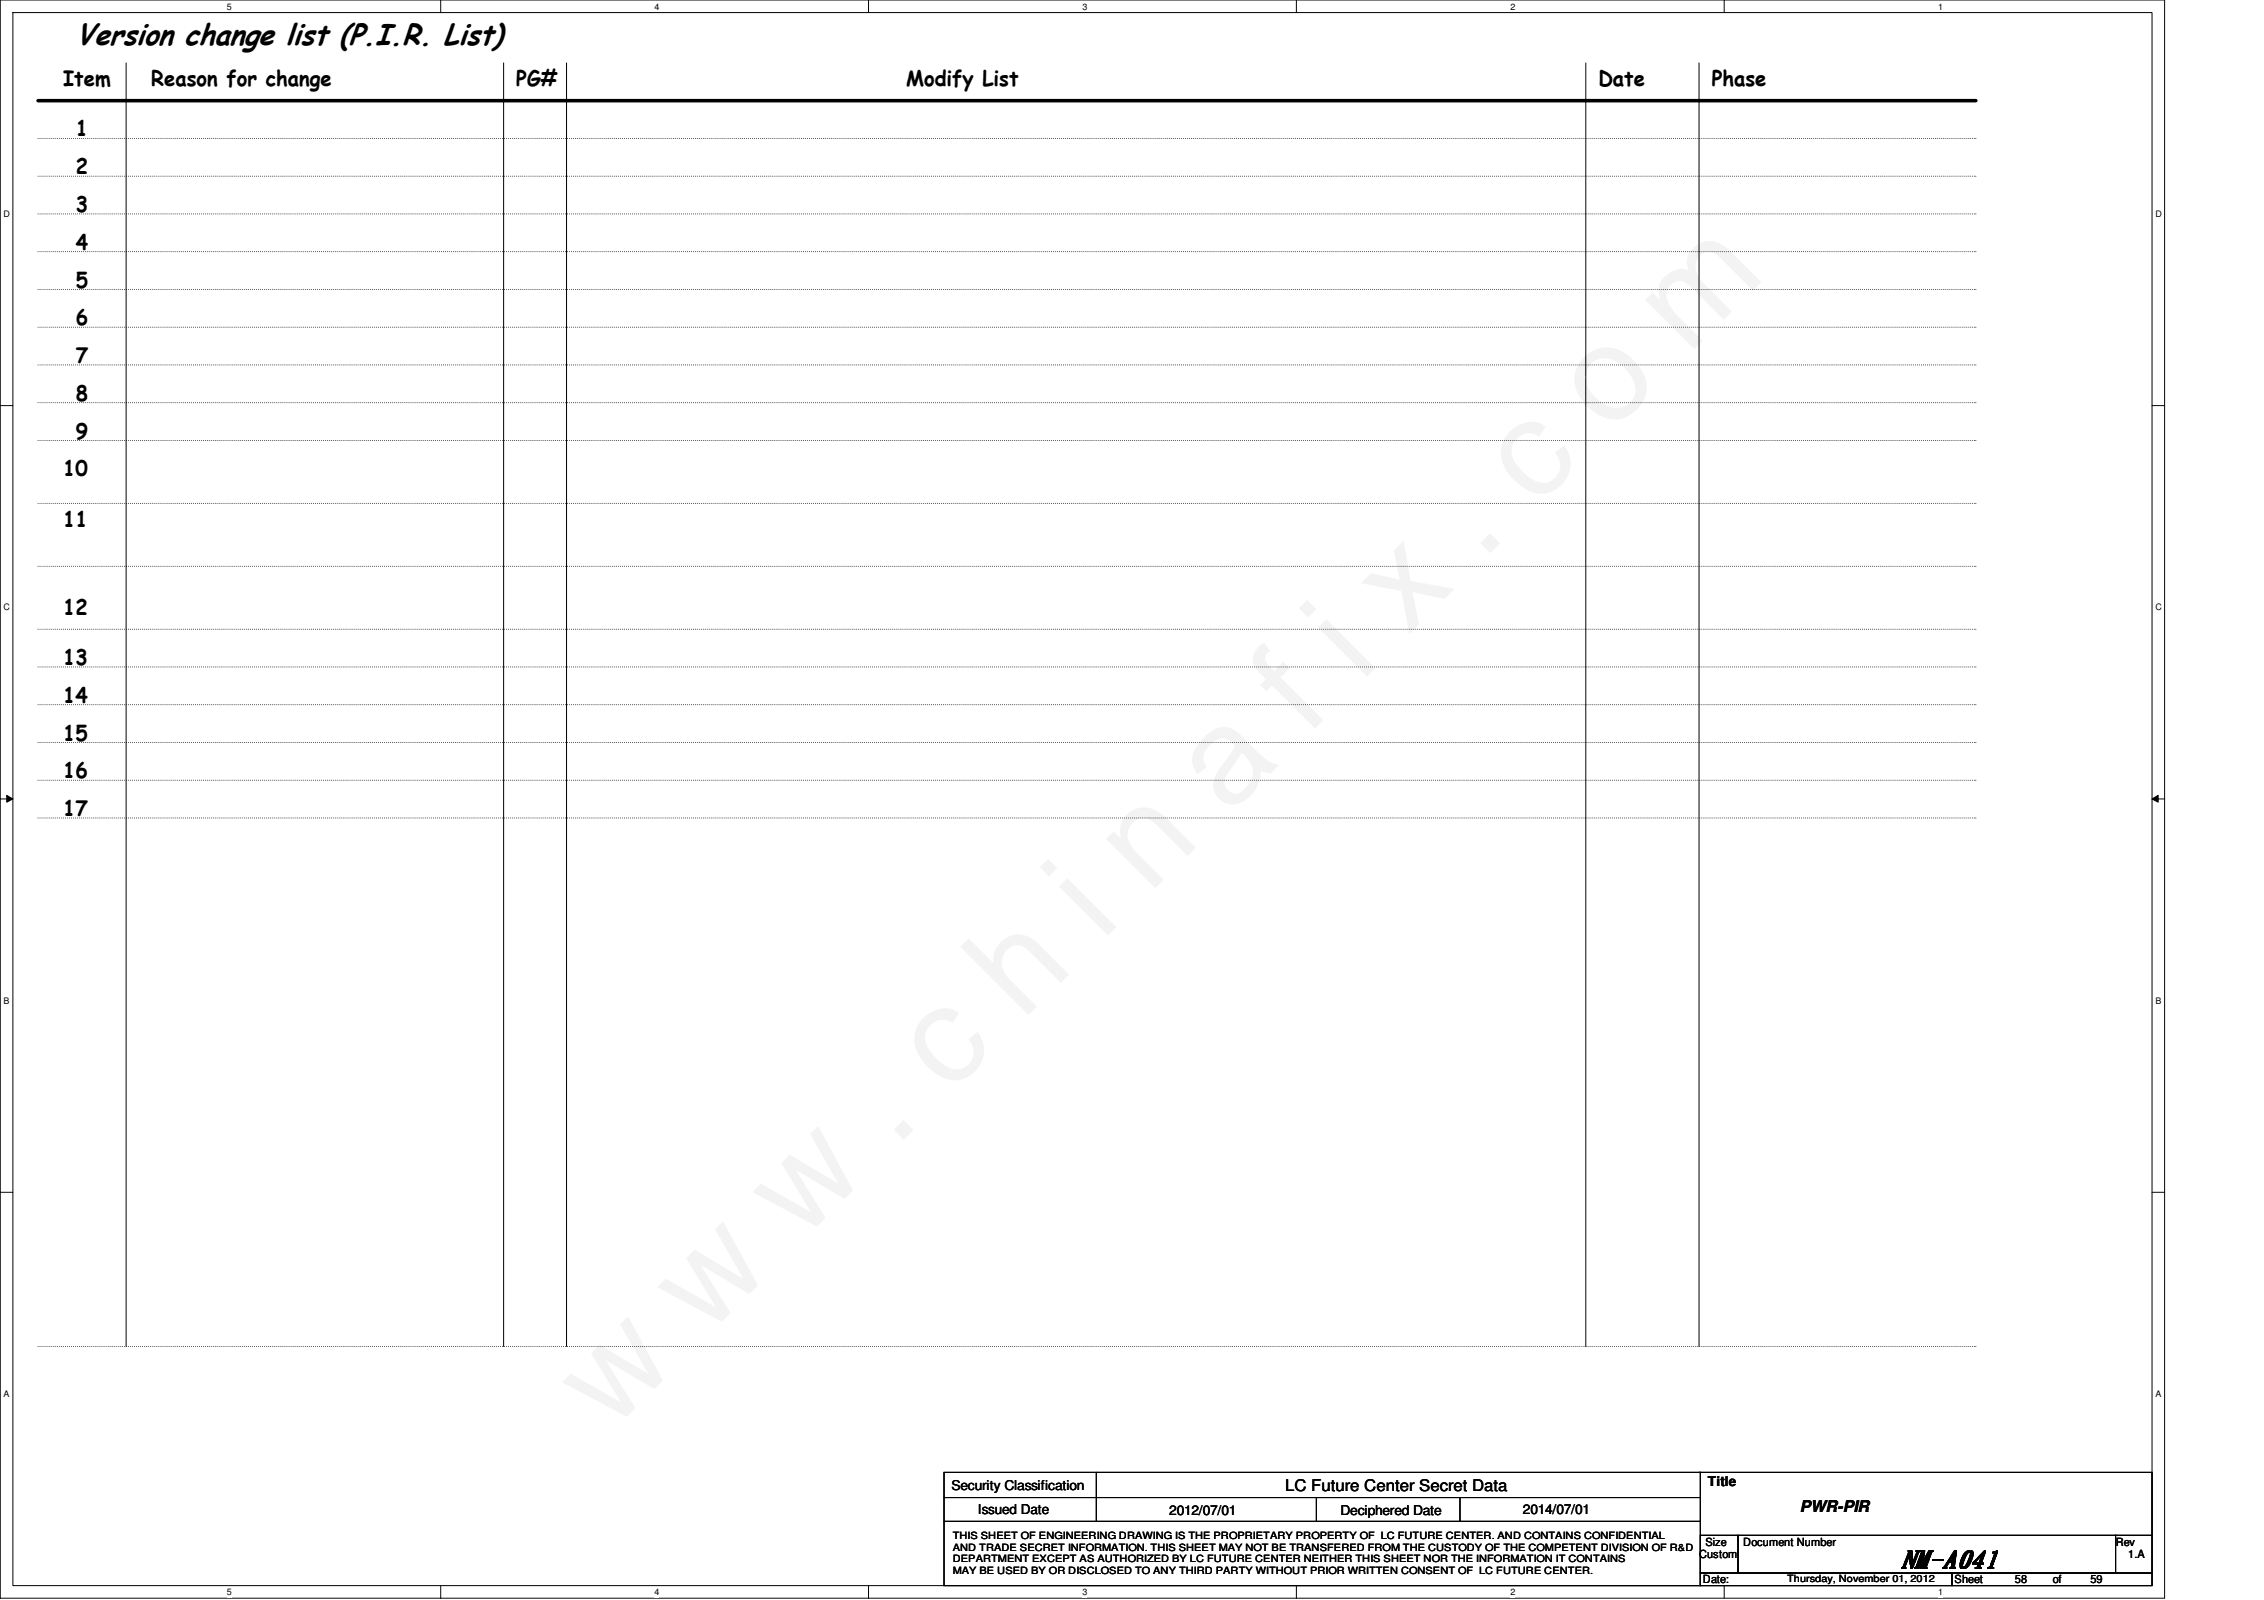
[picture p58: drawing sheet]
<svg xmlns="http://www.w3.org/2000/svg" width="297mm" height="210mm" viewBox="0 0 297 210" stroke-linecap="round" stroke-linejoin="round" font-family="sans-serif">
<defs><g id="words">
<text font-size="4" x="9.9" y="5.8">Version change list (P.I.R. List)</text>
<text font-size="3.1" x="249.3" y="205.7">NM-A041</text>
<g font-size="2.8">
<text x="8.3" y="11.3">Item</text>
<text x="19.9" y="11.3">Reason for change</text>
<text x="67.7" y="11.3">PG#</text>
<text x="118.9" y="11.3">Modify List</text>
<text x="209.7" y="11.3">Date</text>
<text x="224.6" y="11.3">Phase</text>
<text x="9.9" y="17.9">1</text>
<text x="9.9" y="22.9">2</text>
<text x="9.9" y="27.8">3</text>
<text x="9.9" y="32.8">4</text>
<text x="9.9" y="37.7">5</text>
<text x="9.9" y="42.7">6</text>
<text x="9.9" y="47.6">7</text>
<text x="9.9" y="52.6">8</text>
<text x="9.9" y="57.5">9</text>
<text x="8.3" y="62.5">10</text>
<text x="8.3" y="69.1">11</text>
<text x="8.3" y="80.6">12</text>
<text x="8.3" y="87.2">13</text>
<text x="8.3" y="92.2">14</text>
<text x="8.3" y="97.2">15</text>
<text x="8.3" y="107.1">17</text>
<text x="8.3" y="102.1">16</text>
</g>
<g font-size="2.1">
<text x="168.6" y="195.6">LC Future Center Secret Data</text>
<text x="236.1" y="198.4">PWR-PIR</text>
</g>
<g font-size="1.8">
<text x="124.8" y="195.5">Security Classification</text>
<text x="224.1" y="195">Title</text>
<text x="128.3" y="198.6">Issued Date</text>
<text x="153.4" y="198.8">2012/07/01</text>
<text x="175.9" y="198.8">Deciphered Date</text>
<text x="199.8" y="198.6">2014/07/01</text>
</g>
<g font-size="1.5">
<text x="223.8" y="202.8">Size</text>
<text x="228.7" y="202.8">Document Number</text>
<text x="277.6" y="202.8">Rev</text>
<text x="222.9" y="204.4">Custom</text>
<text x="223.4" y="207.7">Date:</text>
<text x="256.5" y="207.7">Sheet</text>
<text x="264.4" y="207.7">58</text>
<text x="269.3" y="207.7">of</text>
<text x="274.3" y="207.7">59</text>
<text x="279.2" y="204.4">1.A</text>
</g>
<g font-size="1.3">
<text x="125" y="201.9">THIS SHEET OF ENGINEERING DRAWING IS THE PROPRIETARY PROPERTY OF LC FUTURE CENTER. AND CONTAINS CONFIDENTIAL</text>
<text x="125" y="203.5">AND TRADE SECRET INFORMATION. THIS SHEET MAY NOT BE TRANSFERED FROM THE CUSTODY OF THE COMPETENT DIVISION OF R&amp;D</text>
<text x="125" y="205">DEPARTMENT EXCEPT AS AUTHORIZED BY LC FUTURE CENTER NEITHER THIS SHEET NOR THE INFORMATION IT CONTAINS</text>
<text x="125" y="206.5">MAY BE USED BY OR DISCLOSED TO ANY THIRD PARTY WITHOUT PRIOR WRITTEN CONSENT OF LC FUTURE CENTER.</text>
<text x="234.5" y="207.6">Thursday, November 01, 2012</text>
</g>
<g font-size="1.2">
<text x="29.8" y="1.3">5</text>
<text x="85.9" y="1.3">4</text>
<text x="142" y="1.3">3</text>
<text x="198.2" y="1.3">2</text>
<text x="254.3" y="1.3">1</text>
<text x=".5" y="28.5">D</text>
<text x="282.8" y="28.5">D</text>
<text x=".5" y="80.1">C</text>
<text x="282.8" y="80.1">C</text>
<text x=".5" y="131.7">B</text>
<text x="282.8" y="131.7">B</text>
<text x=".5" y="183.3">A</text>
<text x="282.8" y="183.3">A</text>
<text x="29.8" y="209.3">5</text>
<text x="85.9" y="209.3">4</text>
<text x="142" y="209.3">3</text>
<text x="198.2" y="209.3">2</text>
<text x="254.3" y="209.3">1</text>
</g>
</g></defs>
<path d="M0 0h284v209.7h-284zM1.7 1.7h280.6v206.3h-280.6z" fill="none" stroke="#000" stroke-width=".13"/>
<g fill="#fff">
<path d="M29.8 .2h.5v1.3h-.5z"/>
<path d="M29.8 208.2h.5v1.3h-.5z"/>
</g>
<path d="M57.8 0v1.7M57.8 208v1.7" fill="none" stroke="#000" stroke-width=".13"/>
<g fill="#fff">
<path d="M85.9 .2h.6v1.3h-.6z"/>
<path d="M85.9 208.2h.6v1.3h-.6z"/>
</g>
<path d="M114 0v1.7M114 208v1.7" fill="none" stroke="#000" stroke-width=".13"/>
<g fill="#fff">
<path d="M142 .2h.6v1.3h-.6z"/>
<path d="M142 208.2h.6v1.3h-.6z"/>
</g>
<path d="M170.1 0v1.7M170.1 208v1.7" fill="none" stroke="#000" stroke-width=".13"/>
<g fill="#fff">
<path d="M198.2 .2h.5v1.3h-.5z"/>
<path d="M198.2 208.2h.5v1.3h-.5z"/>
</g>
<path d="M226.2 0v1.7M226.2 208v1.7" fill="none" stroke="#000" stroke-width=".13"/>
<g fill="#fff">
<path d="M254.3 .2h.6v1.3h-.6z"/>
<path d="M254.3 208.2h.6v1.3h-.6z"/>
<path d="M.5 27.4h.8v1.3h-.8z"/>
<path d="M282.8 27.4h.8v1.3h-.8z"/>
<path d="M.5 79h.8v1.3h-.8z"/>
<path d="M282.8 79h.8v1.3h-.8z"/>
</g>
<path d="M0 53.2h1.7M282.3 53.2h1.7" fill="none" stroke="#000" stroke-width=".13"/>
<g fill="#fff">
<path d="M.5 130.6h.7v1.3h-.7z"/>
<path d="M282.8 130.6h.7v1.3h-.7z"/>
</g>
<path d="M0 104.8h1.7M.9 104.3l.8 .5-.8 .4zM282.3 104.8l.9-.5v.9zM282.3 104.8h1.7" fill="none" stroke="#000" stroke-width=".13"/>
<path d="M.9 104.3l.8 .5-.8 .4zM282.3 104.8l.9-.5v.9z" fill="#000"/>
<g fill="#fff">
<path d="M.5 182.2h.7v1.3h-.7z"/>
<path d="M282.8 182.2h.7v1.3h-.7z"/>
</g>
<g fill="none" stroke="#000" stroke-width=".13">
<path d="M16.5 8.3v168.3M66.1 8.3v168.3M74.3 8.3v168.3M208.1 8.3v168.3M222.9 8.3v168.3M0 156.4h1.7M282.3 156.4h1.7M123.9 193.2h99.2v3.3h-99.2zM123.9 196.5h99.2v3.1h-99.2zM123.9 199.6h99.2v8.4h-99.2zM143.8 193.2v6.4M172.7 196.5v3.1"/>
<path d="M191.5 196.5v3.1M222.9 193.2h59.4v8.2M223.1 201.4h4.9v5h-4.9zM223.1 206.4h33v1.6h-33zM228 201.4h49.6v5h-49.6zM256.1 206.4h26.2v1.6h-26.2zM277.6 201.4h4.7v5h-4.7z"/>
</g>
<g fill="none" stroke="#000" stroke-width=".13" stroke-dasharray="0 .3">
<path d="M5 18.2h254.2M259.2 18.2h.1M5 23.1h254.2M5 28.1h254.2M5 33h254.2M5 38h254.2M259.2 23.1h.1M259.2 28.1h.1M259.2 33h.1M259.2 38h.1M5 42.9h254.2M5 47.9h254.2"/>
<path d="M5 52.8h254.2M5 57.8h254.2M259.2 42.9h.1M259.2 47.9h.1M259.2 52.8h.1M259.2 57.8h.1M5 74.3h254.2M5 66h254.2M259.2 74.3h.1M259.2 66h.1M5 82.5h254.2M5 87.5h254.2"/>
<path d="M5 97.4h254.2M5 92.5h254.2M259.2 82.5h.1M259.2 87.5h.1M259.2 97.4h.1M259.2 92.5h.1M5 102.4h254.2M5 107.3h254.2M259.2 102.4h.1M259.2 107.3h.1M5 176.6h254.2M259.2 176.6h.1"/>
</g>
<path d="M5 13.2h254.2" fill="none" stroke="#000" stroke-width=".47"/>
<use href="#words"/>
</svg>
